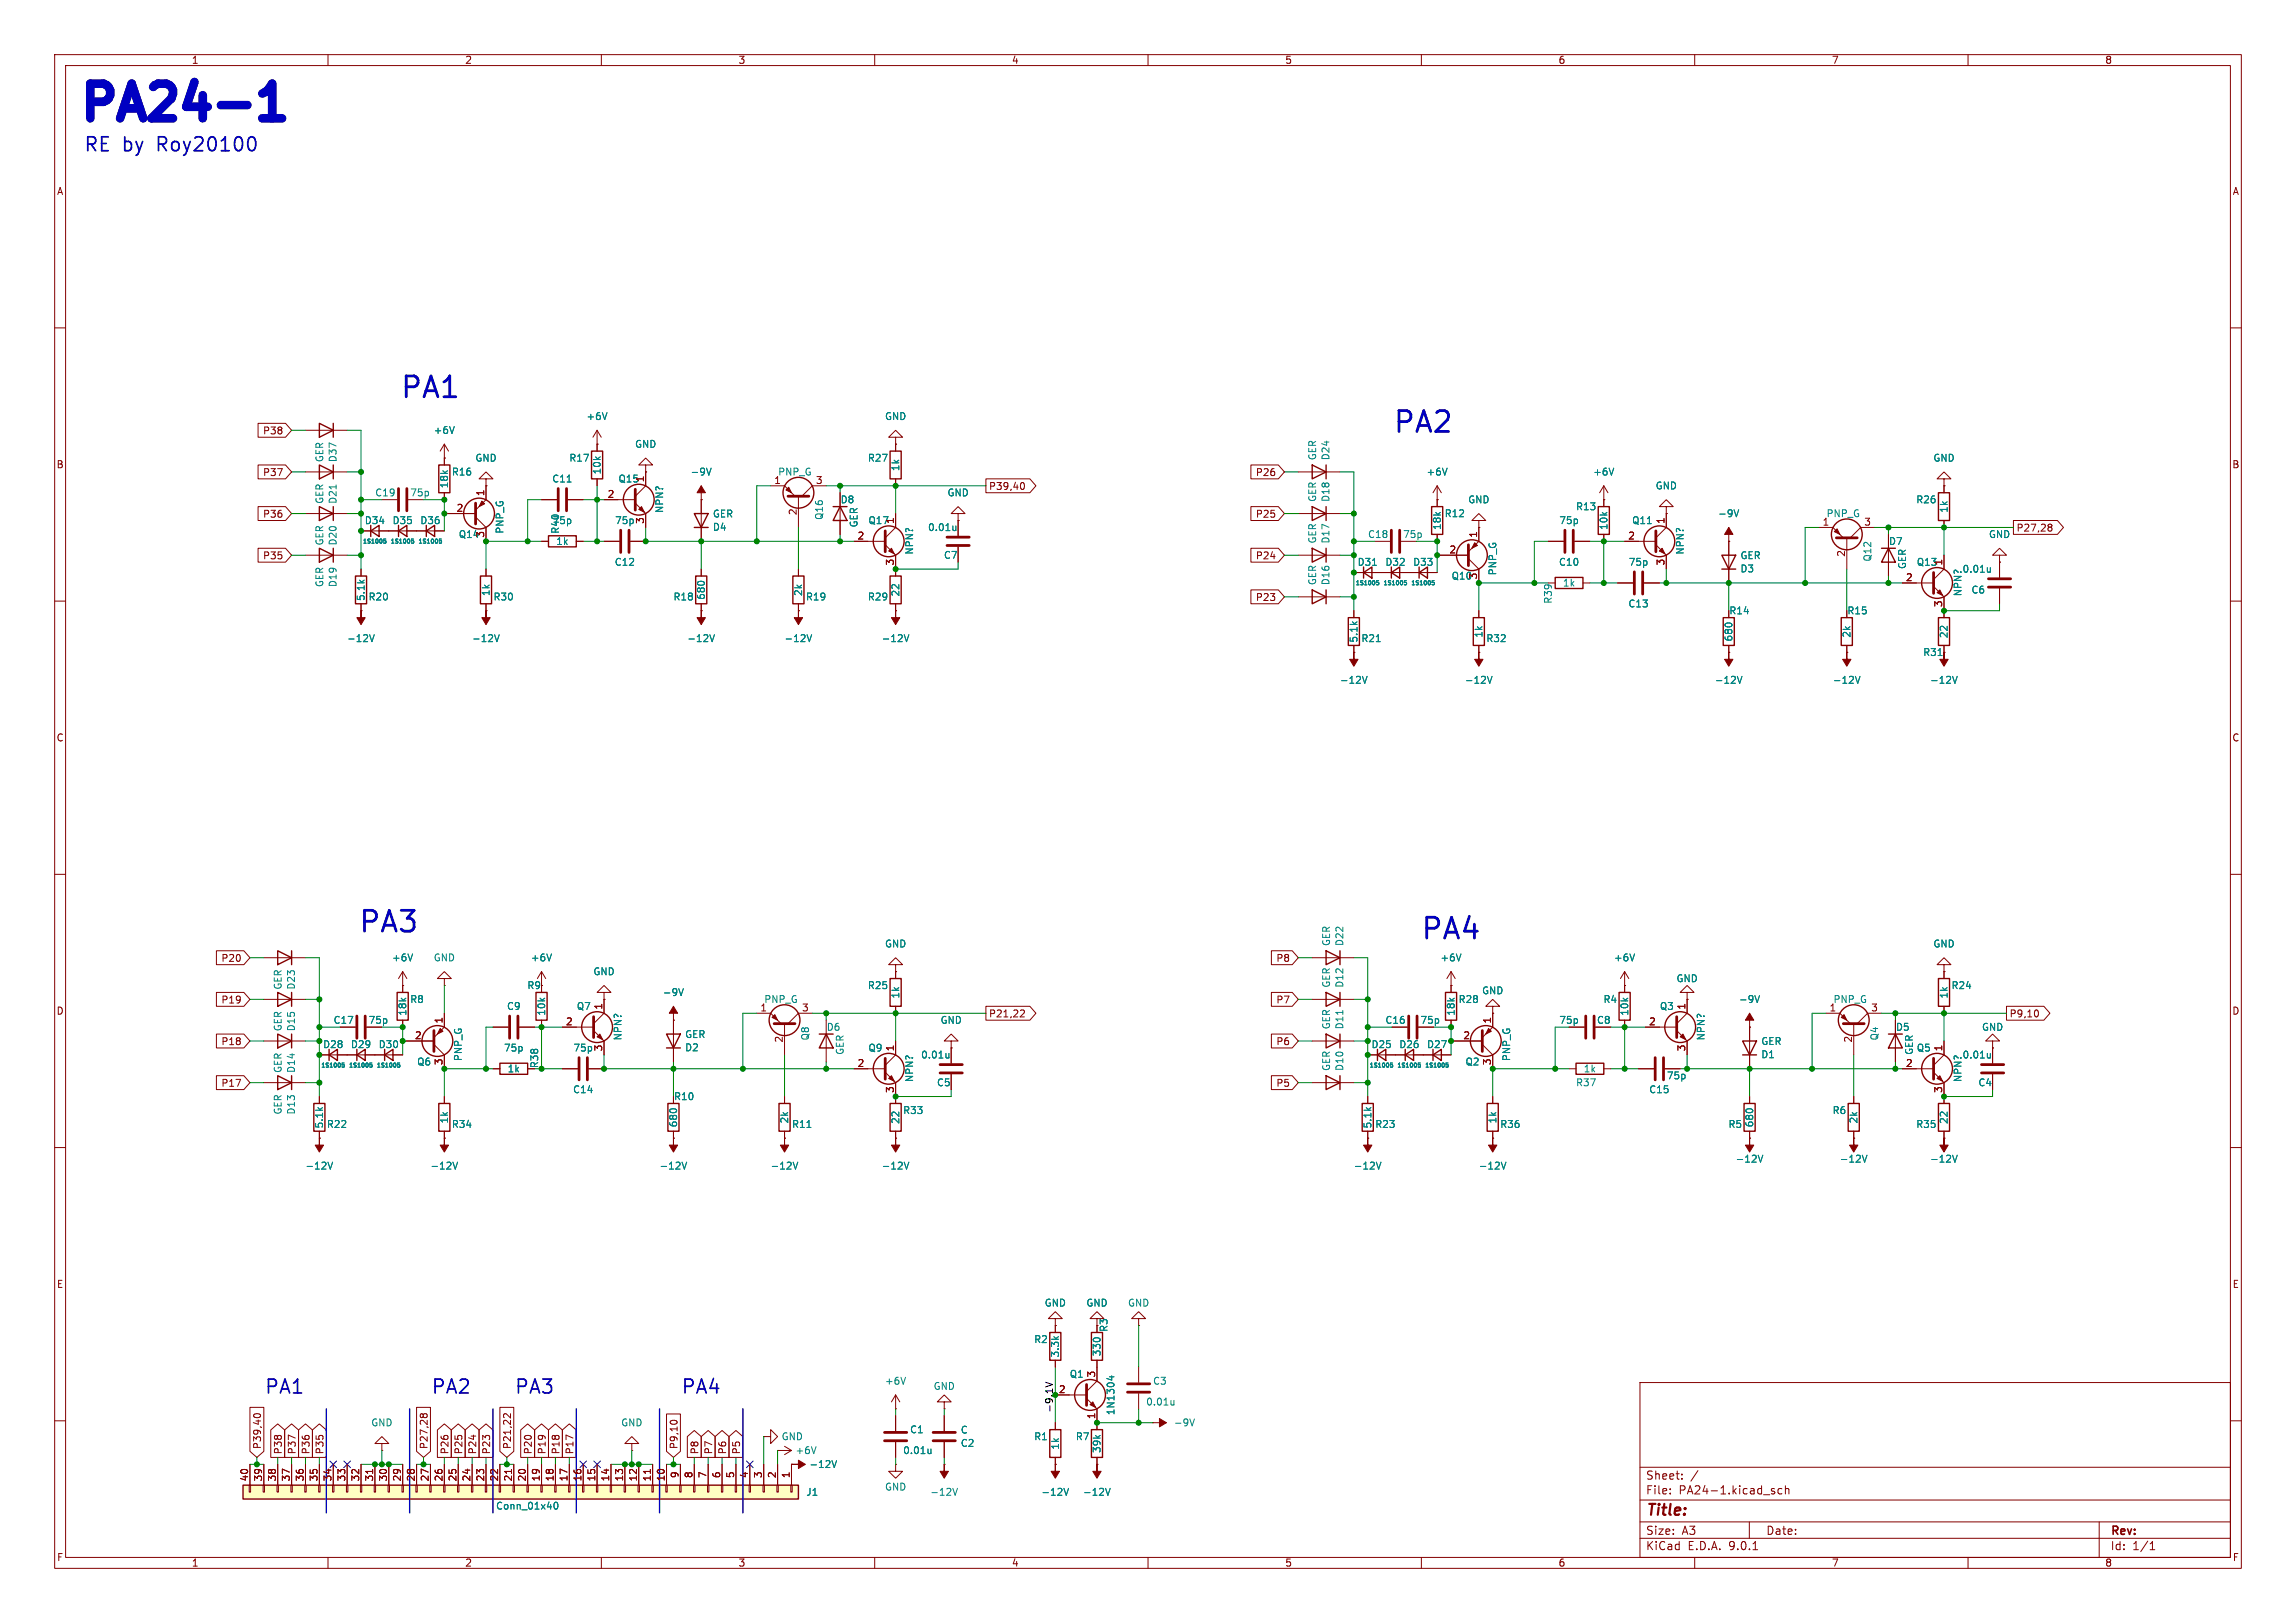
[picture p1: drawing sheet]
<svg xmlns="http://www.w3.org/2000/svg" width="420mm" height="297mm" viewBox="0 0 420 297" stroke-linecap="round" stroke-linejoin="round" font-family="sans-serif">
<defs><g id="words">
<text font-size="8.8" fill="#0000c2" x="14" y="24.4">PA24-1</text>
<g font-size="5.3" fill="#0000c2">
<text x="73" y="73.5">PA1</text>
<text x="254.6" y="79.9">PA2</text>
<text x="65.4" y="171.3">PA3</text>
<text x="259.7" y="172.6">PA4</text>
</g>
<g font-size="3.5" fill="#0000c2">
<text x="15.2" y="28.2">RE by</text>
<text x="29.1" y="28.2">Roy20100</text>
<text x="48.3" y="255.5">PA1</text>
<text x="78.8" y="255.5">PA2</text>
<text x="94" y="255.5">PA3</text>
<text x="124.5" y="255.5">PA4</text>
</g>
<text font-size="2.8" fill="#840000" x="301" y="277.9">Title:</text>
<g font-size="2.1" fill="#840000">
<text x="301" y="273.7">File:</text>
<text x="301" y="271">Sheet:</text>
<text x="307.1" y="273.7">PA24-1.kicad_sch</text>
<text x="301" y="281.1">Size:</text>
<text x="307.6" y="281.1">A3</text>
<text x="323" y="281.1">Date:</text>
<text x="386" y="281.3">Rev:</text>
<text x="301" y="283.9">KiCad</text>
<text x="308.7" y="283.9">E.D.A.</text>
<text x="316.3" y="283.9">9.0.1</text>
<text x="386" y="283.9">Id:</text>
<text x="390.1" y="283.9">1/1</text>
</g>
<g font-size="1.8" fill="#840000">
<text x="35" y="11.9">1</text>
<text x="85" y="11.9">2</text>
<text x="135" y="11.9">3</text>
<text x="185" y="11.9">4</text>
<text x="235" y="11.9">5</text>
<text x="285" y="11.9">6</text>
<text x="335" y="11.9">7</text>
<text x="385" y="11.9">8</text>
<text x="10.3" y="35.9">A</text>
<text x="408.3" y="35.9">A</text>
<text x="48" y="79.7">P38</text>
<text x="10.3" y="85.9">B</text>
<text x="48" y="87.3">P37</text>
<text x="117.9" y="88.3" transform="rotate(-90 117.9 88.3)">1</text>
<text x="141.5" y="88.6">1</text>
<text x="149.2" y="88.6">3</text>
<text x="180.8" y="89.9">P39,40</text>
<text x="229.6" y="87.3">P26</text>
<text x="408.2" y="85.9">B</text>
<text x="48" y="94.9">P36</text>
<text x="83.4" y="93.7">2</text>
<text x="88.6" y="90.9" transform="rotate(-90 88.6 90.9)">1</text>
<text x="111.1" y="91.2">2</text>
<text x="117.9" y="96" transform="rotate(-90 117.9 96)">3</text>
<text x="145.8" y="94.4" transform="rotate(-90 145.8 94.4)">2</text>
<text x="163.6" y="96" transform="rotate(-90 163.6 96)">1</text>
<text x="229.6" y="94.9">P25</text>
<text x="304.5" y="96" transform="rotate(-90 304.5 96)">1</text>
<text x="88.6" y="98.5" transform="rotate(-90 88.6 98.5)">3</text>
<text x="156.8" y="98.8">2</text>
<text x="265" y="101.3">2</text>
<text x="270.3" y="98.5" transform="rotate(-90 270.3 98.5)">1</text>
<text x="297.7" y="98.8">2</text>
<text x="333.3" y="96.3">1</text>
<text x="337.6" y="102" transform="rotate(-90 337.6 102)">2</text>
<text x="340.9" y="96.3">3</text>
<text x="368.8" y="97.5">P27,28</text>
<text x="48" y="102.6">P35</text>
<text x="163.6" y="103.6" transform="rotate(-90 163.6 103.6)">3</text>
<text x="229.6" y="102.6">P24</text>
<text x="270.3" y="106.1" transform="rotate(-90 270.3 106.1)">3</text>
<text x="304.5" y="103.6" transform="rotate(-90 304.5 103.6)">3</text>
<text x="348.5" y="106.4">2</text>
<text x="355.3" y="103.6" transform="rotate(-90 355.3 103.6)">1</text>
<text x="229.6" y="110.2">P23</text>
<text x="316.2" y="112.6">R14</text>
<text x="337.8" y="112.6">R15</text>
<text x="355.3" y="111.2" transform="rotate(-90 355.3 111.2)">3</text>
<text x="10.3" y="135.9">C</text>
<text x="408.2" y="135.9">C</text>
<text x="40.4" y="176.2">P20</text>
<text x="233.4" y="176.2">P8</text>
<text x="10.3" y="185.9">D</text>
<text x="40.4" y="183.8">P19</text>
<text x="96.4" y="181.2">R9</text>
<text x="110.2" y="184.9" transform="rotate(-90 110.2 184.9)">1</text>
<text x="139" y="185.2">1</text>
<text x="146.6" y="185.2">3</text>
<text x="233.4" y="183.8">P7</text>
<text x="308.4" y="184.9" transform="rotate(-90 308.4 184.9)">1</text>
<text x="334.6" y="185.2">1</text>
<text x="342.2" y="185.2">3</text>
<text x="408.2" y="185.9">D</text>
<text x="40.4" y="191.5">P18</text>
<text x="67.3" y="187.6">75p</text>
<text x="75.8" y="190.2">2</text>
<text x="81" y="187.4" transform="rotate(-90 81 187.4)">1</text>
<text x="103.4" y="187.7">2</text>
<text x="143.3" y="190.9" transform="rotate(-90 143.3 190.9)">2</text>
<text x="180.8" y="186.4">P21,22</text>
<text x="233.4" y="191.5">P6</text>
<text x="259.7" y="187.6">75p</text>
<text x="267.6" y="190.2">2</text>
<text x="272.8" y="187.4" transform="rotate(-90 272.8 187.4)">1</text>
<text x="292" y="187.6">C8</text>
<text x="301.6" y="187.7">2</text>
<text x="338.8" y="190.9" transform="rotate(-90 338.8 190.9)">2</text>
<text x="367.5" y="186.4">P9,10</text>
<text x="81" y="195" transform="rotate(-90 81 195)">3</text>
<text x="110.2" y="192.5" transform="rotate(-90 110.2 192.5)">3</text>
<text x="156.8" y="195.3">2</text>
<text x="163.6" y="192.5" transform="rotate(-90 163.6 192.5)">1</text>
<text x="272.8" y="195" transform="rotate(-90 272.8 195)">3</text>
<text x="308.4" y="192.5" transform="rotate(-90 308.4 192.5)">3</text>
<text x="348.5" y="195.3">2</text>
<text x="355.3" y="192.5" transform="rotate(-90 355.3 192.5)">1</text>
<text x="40.4" y="199.1">P17</text>
<text x="123.2" y="201.5">R10</text>
<text x="163.6" y="200.1" transform="rotate(-90 163.6 200.1)">3</text>
<text x="233.4" y="199.1">P5</text>
<text x="355.3" y="200.1" transform="rotate(-90 355.3 200.1)">3</text>
<text x="10.3" y="235.9">E</text>
<text x="408.3" y="235.9">E</text>
<text x="193.6" y="255">2</text>
<text x="200.4" y="252.2" transform="rotate(-90 200.4 252.2)">3</text>
<text x="200.4" y="259.8" transform="rotate(-90 200.4 259.8)">1</text>
<text x="47.9" y="265.3" transform="rotate(-90 47.9 265.3)">P39,40</text>
<text x="51.8" y="266.2" transform="rotate(-90 51.8 266.2)">P38</text>
<text x="54.3" y="266.2" transform="rotate(-90 54.3 266.2)">P37</text>
<text x="56.8" y="266.2" transform="rotate(-90 56.8 266.2)">P36</text>
<text x="59.4" y="266.2" transform="rotate(-90 59.4 266.2)">P35</text>
<text x="78.4" y="265.3" transform="rotate(-90 78.4 265.3)">P27,28</text>
<text x="82.2" y="266.2" transform="rotate(-90 82.2 266.2)">P26</text>
<text x="84.8" y="266.2" transform="rotate(-90 84.8 266.2)">P25</text>
<text x="87.3" y="266.2" transform="rotate(-90 87.3 266.2)">P24</text>
<text x="89.9" y="266.2" transform="rotate(-90 89.9 266.2)">P23</text>
<text x="93.7" y="265.3" transform="rotate(-90 93.7 265.3)">P21,22</text>
<text x="97.5" y="266.2" transform="rotate(-90 97.5 266.2)">P20</text>
<text x="100" y="266.2" transform="rotate(-90 100 266.2)">P19</text>
<text x="102.6" y="266.2" transform="rotate(-90 102.6 266.2)">P18</text>
<text x="105.1" y="266.2" transform="rotate(-90 105.1 266.2)">P17</text>
<text x="124.1" y="265.3" transform="rotate(-90 124.1 265.3)">P9,10</text>
<text x="128" y="266.2" transform="rotate(-90 128 266.2)">P8</text>
<text x="130.5" y="266.2" transform="rotate(-90 130.5 266.2)">P7</text>
<text x="133" y="266.2" transform="rotate(-90 133 266.2)">P6</text>
<text x="135.6" y="266.2" transform="rotate(-90 135.6 266.2)">P5</text>
<text x="45.5" y="271.2" transform="rotate(-90 45.5 271.2)">40</text>
<text x="48" y="271.2" transform="rotate(-90 48 271.2)">39</text>
<text x="50.5" y="271.2" transform="rotate(-90 50.5 271.2)">38</text>
<text x="53.1" y="271.2" transform="rotate(-90 53.1 271.2)">37</text>
<text x="55.6" y="271.2" transform="rotate(-90 55.6 271.2)">36</text>
<text x="58.2" y="271.2" transform="rotate(-90 58.2 271.2)">35</text>
<text x="60.7" y="271.2" transform="rotate(-90 60.7 271.2)">34</text>
<text x="63.2" y="271.2" transform="rotate(-90 63.2 271.2)">33</text>
<text x="65.8" y="271.2" transform="rotate(-90 65.8 271.2)">32</text>
<text x="68.3" y="271.2" transform="rotate(-90 68.3 271.2)">31</text>
<text x="70.9" y="271.2" transform="rotate(-90 70.9 271.2)">30</text>
<text x="73.4" y="271.2" transform="rotate(-90 73.4 271.2)">29</text>
<text x="75.9" y="271.2" transform="rotate(-90 75.9 271.2)">28</text>
<text x="78.5" y="271.2" transform="rotate(-90 78.5 271.2)">27</text>
<text x="81" y="271.2" transform="rotate(-90 81 271.2)">26</text>
<text x="83.6" y="271.2" transform="rotate(-90 83.6 271.2)">25</text>
<text x="86.1" y="271.2" transform="rotate(-90 86.1 271.2)">24</text>
<text x="88.6" y="271.2" transform="rotate(-90 88.6 271.2)">23</text>
<text x="91.2" y="271.2" transform="rotate(-90 91.2 271.2)">22</text>
<text x="93.7" y="271.2" transform="rotate(-90 93.7 271.2)">21</text>
<text x="96.3" y="271.2" transform="rotate(-90 96.3 271.2)">20</text>
<text x="98.8" y="271.2" transform="rotate(-90 98.8 271.2)">19</text>
<text x="101.3" y="271.2" transform="rotate(-90 101.3 271.2)">18</text>
<text x="103.9" y="271.2" transform="rotate(-90 103.9 271.2)">17</text>
<text x="106.4" y="271.2" transform="rotate(-90 106.4 271.2)">16</text>
<text x="109" y="271.2" transform="rotate(-90 109 271.2)">15</text>
<text x="111.5" y="271.2" transform="rotate(-90 111.5 271.2)">14</text>
<text x="114" y="271.2" transform="rotate(-90 114 271.2)">13</text>
<text x="116.6" y="271.2" transform="rotate(-90 116.6 271.2)">12</text>
<text x="119.1" y="271.2" transform="rotate(-90 119.1 271.2)">11</text>
<text x="121.7" y="271.2" transform="rotate(-90 121.7 271.2)">10</text>
<text x="124.2" y="270.6" transform="rotate(-90 124.2 270.6)">9</text>
<text x="126.7" y="270.6" transform="rotate(-90 126.7 270.6)">8</text>
<text x="129.3" y="270.6" transform="rotate(-90 129.3 270.6)">7</text>
<text x="131.8" y="270.6" transform="rotate(-90 131.8 270.6)">6</text>
<text x="134.4" y="270.6" transform="rotate(-90 134.4 270.6)">5</text>
<text x="136.9" y="270.6" transform="rotate(-90 136.9 270.6)">4</text>
<text x="139.4" y="270.6" transform="rotate(-90 139.4 270.6)">3</text>
<text x="142" y="270.6" transform="rotate(-90 142 270.6)">2</text>
<text x="144.5" y="270.6" transform="rotate(-90 144.5 270.6)">1</text>
<text x="10.3" y="285.9">F</text>
<text x="35" y="286.9">1</text>
<text x="85" y="286.9">2</text>
<text x="135" y="286.9">3</text>
<text x="185" y="286.9">4</text>
<text x="235" y="286.9">5</text>
<text x="285" y="286.9">6</text>
<text x="335" y="286.9">7</text>
<text x="385" y="286.9">8</text>
<text x="408.3" y="285.9">F</text>
</g>
<g font-size="1.8" fill="#008484">
<text x="107.2" y="77.1">+6V</text>
<text x="161.8" y="77.1">GND</text>
<text x="79.2" y="79.6">+6V</text>
<text x="116.1" y="82.1">GND</text>
<text x="59.3" y="84.7" transform="rotate(-90 59.3 84.7)">GER</text>
<text x="61.8" y="84.7" transform="rotate(-90 61.8 84.7)">D37</text>
<text x="82.1" y="89.5" transform="rotate(-90 82.1 89.5)">18k</text>
<text x="82.6" y="87.2">R16</text>
<text x="86.9" y="84.7">GND</text>
<text x="100.9" y="88.5">C11</text>
<text x="104" y="84.7">R17</text>
<text x="110.1" y="86.9" transform="rotate(-90 110.1 86.9)">10k</text>
<text x="113" y="88.5">Q15</text>
<text x="126.2" y="87.2">-9V</text>
<text x="142.2" y="87.2">PNP_G</text>
<text x="158.7" y="84.7">R27</text>
<text x="164.7" y="86.3" transform="rotate(-90 164.7 86.3)">1k</text>
<text x="241" y="84.3" transform="rotate(-90 241 84.3)">GER</text>
<text x="243.4" y="84.3" transform="rotate(-90 243.4 84.3)">D24</text>
<text x="260.9" y="87.2">+6V</text>
<text x="291.3" y="87.2">+6V</text>
<text x="302.8" y="89.8">GND</text>
<text x="353.6" y="84.7">GND</text>
<text x="59.3" y="92.3" transform="rotate(-90 59.3 92.3)">GER</text>
<text x="61.8" y="92.3" transform="rotate(-90 61.8 92.3)">D21</text>
<text x="68.5" y="91">C19</text>
<text x="74.9" y="91">75p</text>
<text x="121.5" y="94" transform="rotate(-90 121.5 94)">NPN?</text>
<text x="130.3" y="94.9">GER</text>
<text x="150.7" y="95.2" transform="rotate(-90 150.7 95.2)">Q16</text>
<text x="153.7" y="92.3">D8</text>
<text x="173.2" y="91">GND</text>
<text x="241" y="91.9" transform="rotate(-90 241 91.9)">GER</text>
<text x="243.4" y="91.9" transform="rotate(-90 243.4 91.9)">D18</text>
<text x="264.2" y="94.8">R12</text>
<text x="268.5" y="92.3">GND</text>
<text x="288.2" y="93.6">R13</text>
<text x="314.2" y="94.8">-9V</text>
<text x="334" y="94.8">PNP_G</text>
<text x="350.4" y="92.3">R26</text>
<text x="356.5" y="93.9" transform="rotate(-90 356.5 93.9)">1k</text>
<text x="59.3" y="99.9" transform="rotate(-90 59.3 99.9)">GER</text>
<text x="61.8" y="99.9" transform="rotate(-90 61.8 99.9)">D20</text>
<text x="66.6" y="96.1">D34</text>
<text x="71.7" y="96.1">D35</text>
<text x="76.8" y="96.1">D36</text>
<text x="83.8" y="98.7">Q14</text>
<text x="92.3" y="97.8" transform="rotate(-90 92.3 97.8)">PNP_G</text>
<text x="101" y="96.1">75p</text>
<text x="101.6" y="99.9">1k</text>
<text x="102.5" y="97.8" transform="rotate(-90 102.5 97.8)">R40</text>
<text x="112.4" y="96.1">75p</text>
<text x="130.3" y="97.3">D4</text>
<text x="157.1" y="96.6" transform="rotate(-90 157.1 96.6)">GER</text>
<text x="158.8" y="96.1">Q17</text>
<text x="167.2" y="101.6" transform="rotate(-90 167.2 101.6)">NPN?</text>
<text x="169.7" y="97.4">0.01u</text>
<text x="241" y="99.6" transform="rotate(-90 241 99.6)">GER</text>
<text x="243.4" y="99.6" transform="rotate(-90 243.4 99.6)">D17</text>
<text x="250.1" y="98.7">C18</text>
<text x="256.6" y="98.7">75p</text>
<text x="263.8" y="97.1" transform="rotate(-90 263.8 97.1)">18k</text>
<text x="285.1" y="96.1">75p</text>
<text x="294.2" y="97.1" transform="rotate(-90 294.2 97.1)">10k</text>
<text x="298.5" y="96.1">Q11</text>
<text x="308.2" y="101.6" transform="rotate(-90 308.2 101.6)">NPN?</text>
<text x="345.4" y="99.9">D7</text>
<text x="363.7" y="98.7">GND</text>
<text x="59.3" y="107.5" transform="rotate(-90 59.3 107.5)">GER</text>
<text x="61.8" y="107.5" transform="rotate(-90 61.8 107.5)">D19</text>
<text x="112.4" y="103.7">C12</text>
<text x="172.6" y="102.5">C7</text>
<text x="241" y="107.2" transform="rotate(-90 241 107.2)">GER</text>
<text x="243.4" y="107.2" transform="rotate(-90 243.4 107.2)">D16</text>
<text x="248.2" y="103.7">D31</text>
<text x="253.3" y="103.7">D32</text>
<text x="258.4" y="103.7">D33</text>
<text x="265.4" y="106.3">Q10</text>
<text x="273.9" y="105.4" transform="rotate(-90 273.9 105.4)">PNP_G</text>
<text x="285.1" y="103.7">C10</text>
<text x="285.8" y="107.5">1k</text>
<text x="297.8" y="103.7">75p</text>
<text x="318.3" y="104.9">D3</text>
<text x="318.3" y="102.5">GER</text>
<text x="342.5" y="102.9" transform="rotate(-90 342.5 102.9)">Q12</text>
<text x="348.8" y="104.2" transform="rotate(-90 348.8 104.2)">GER</text>
<text x="350.5" y="103.7">Q13</text>
<text x="358.9" y="105">0.01u</text>
<text x="66.9" y="110.1" transform="rotate(-90 66.9 110.1)">5.1k</text>
<text x="67.3" y="110.1">R20</text>
<text x="89.8" y="109.2" transform="rotate(-90 89.8 109.2)">1k</text>
<text x="90.2" y="110.1">R30</text>
<text x="123.1" y="110.1">R18</text>
<text x="129.1" y="109.9" transform="rotate(-90 129.1 109.9)">680</text>
<text x="146.9" y="109.2" transform="rotate(-90 146.9 109.2)">2k</text>
<text x="147.3" y="110.1">R19</text>
<text x="158.7" y="110.1">R29</text>
<text x="164.7" y="109.3" transform="rotate(-90 164.7 109.3)">22</text>
<text x="284.1" y="110.6" transform="rotate(-90 284.1 110.6)">R39</text>
<text x="297.8" y="111.4">C13</text>
<text x="359" y="109.2" transform="rotate(-90 359 109.2)">NPN?</text>
<text x="360.5" y="108.8">C6</text>
<text x="63.4" y="117.7">-12V</text>
<text x="86.3" y="117.7">-12V</text>
<text x="125.6" y="117.7">-12V</text>
<text x="143.4" y="117.7">-12V</text>
<text x="161.2" y="117.7">-12V</text>
<text x="248.5" y="117.7" transform="rotate(-90 248.5 117.7)">5.1k</text>
<text x="248.9" y="117.7">R21</text>
<text x="271.4" y="116.8" transform="rotate(-90 271.4 116.8)">1k</text>
<text x="271.8" y="117.7">R32</text>
<text x="317.1" y="117.5" transform="rotate(-90 317.1 117.5)">680</text>
<text x="338.7" y="116.8" transform="rotate(-90 338.7 116.8)">2k</text>
<text x="356.5" y="116.9" transform="rotate(-90 356.5 116.9)">22</text>
<text x="245" y="125.3">-12V</text>
<text x="267.9" y="125.3">-12V</text>
<text x="313.6" y="125.3">-12V</text>
<text x="335.2" y="125.3">-12V</text>
<text x="351.7" y="120.2">R31</text>
<text x="353" y="125.3">-12V</text>
<text x="161.8" y="173.6">GND</text>
<text x="243.5" y="173.2" transform="rotate(-90 243.5 173.2)">GER</text>
<text x="245.9" y="173.2" transform="rotate(-90 245.9 173.2)">D22</text>
<text x="353.6" y="173.6">GND</text>
<text x="71.6" y="176.1">+6V</text>
<text x="79.2" y="176.1">GND</text>
<text x="97" y="176.1">+6V</text>
<text x="108.5" y="178.7">GND</text>
<text x="263.4" y="176.1">+6V</text>
<text x="295.1" y="176.1">+6V</text>
<text x="306.6" y="179.9">GND</text>
<text x="51.7" y="181.2" transform="rotate(-90 51.7 181.2)">GER</text>
<text x="54.1" y="181.2" transform="rotate(-90 54.1 181.2)">D23</text>
<text x="74.5" y="186" transform="rotate(-90 74.5 186)">18k</text>
<text x="74.9" y="183.7">R8</text>
<text x="92.6" y="185">C9</text>
<text x="99.9" y="186" transform="rotate(-90 99.9 186)">10k</text>
<text x="105.4" y="185">Q7</text>
<text x="121.2" y="182.5">-9V</text>
<text x="139.7" y="183.7">PNP_G</text>
<text x="158.7" y="181.2">R25</text>
<text x="164.7" y="182.8" transform="rotate(-90 164.7 182.8)">1k</text>
<text x="243.5" y="180.8" transform="rotate(-90 243.5 180.8)">GER</text>
<text x="245.9" y="180.8" transform="rotate(-90 245.9 180.8)">D12</text>
<text x="266.3" y="186" transform="rotate(-90 266.3 186)">18k</text>
<text x="266.7" y="183.7">R28</text>
<text x="271" y="182.2">GND</text>
<text x="293.2" y="183.7">R4</text>
<text x="298" y="186" transform="rotate(-90 298 186)">10k</text>
<text x="303.5" y="185">Q3</text>
<text x="318" y="183.7">-9V</text>
<text x="335.3" y="183.7">PNP_G</text>
<text x="356.5" y="182.8" transform="rotate(-90 356.5 182.8)">1k</text>
<text x="356.9" y="181.2">R24</text>
<text x="51.7" y="188.8" transform="rotate(-90 51.7 188.8)">GER</text>
<text x="54.1" y="188.8" transform="rotate(-90 54.1 188.8)">D15</text>
<text x="59" y="192">D28</text>
<text x="60.9" y="187.6">C17</text>
<text x="64.1" y="192">D29</text>
<text x="69.2" y="192">D30</text>
<text x="113.9" y="190.5" transform="rotate(-90 113.9 190.5)">NPN?</text>
<text x="125.2" y="190.2">GER</text>
<text x="148.2" y="190.5" transform="rotate(-90 148.2 190.5)">Q8</text>
<text x="151.1" y="188.8">D6</text>
<text x="172" y="187.6">GND</text>
<text x="243.5" y="188.5" transform="rotate(-90 243.5 188.5)">GER</text>
<text x="245.9" y="188.5" transform="rotate(-90 245.9 188.5)">D11</text>
<text x="250.8" y="192">D25</text>
<text x="253.3" y="187.6">C16</text>
<text x="255.9" y="192">D26</text>
<text x="260.9" y="192">D27</text>
<text x="285.1" y="187.6">75p</text>
<text x="312" y="190.5" transform="rotate(-90 312 190.5)">NPN?</text>
<text x="322.1" y="191.4">GER</text>
<text x="343.8" y="190.5" transform="rotate(-90 343.8 190.5)">Q4</text>
<text x="346.7" y="188.8">D5</text>
<text x="362.5" y="188.8">GND</text>
<text x="51.7" y="196.4" transform="rotate(-90 51.7 196.4)">GER</text>
<text x="54.1" y="196.4" transform="rotate(-90 54.1 196.4)">D14</text>
<text x="76.2" y="195.2">Q6</text>
<text x="84.7" y="194.3" transform="rotate(-90 84.7 194.3)">PNP_G</text>
<text x="92.1" y="192.6">75p</text>
<text x="92.8" y="196.4">1k</text>
<text x="98.7" y="195.6" transform="rotate(-90 98.7 195.6)">R38</text>
<text x="104.8" y="192.6">75p</text>
<text x="125.2" y="192.6">D2</text>
<text x="154.5" y="193.1" transform="rotate(-90 154.5 193.1)">GER</text>
<text x="158.8" y="192.6">Q9</text>
<text x="168.4" y="193.9">0.01u</text>
<text x="243.5" y="196.1" transform="rotate(-90 243.5 196.1)">GER</text>
<text x="245.9" y="196.1" transform="rotate(-90 245.9 196.1)">D10</text>
<text x="268" y="195.2">Q2</text>
<text x="276.5" y="194.3" transform="rotate(-90 276.5 194.3)">PNP_G</text>
<text x="289.6" y="196.4">1k</text>
<text x="304.8" y="197.7">75p</text>
<text x="322.1" y="193.8">D1</text>
<text x="350.1" y="193.1" transform="rotate(-90 350.1 193.1)">GER</text>
<text x="350.5" y="192.6">Q5</text>
<text x="358.9" y="193.9">0.01u</text>
<text x="104.7" y="200.3">C14</text>
<text x="167.2" y="198.1" transform="rotate(-90 167.2 198.1)">NPN?</text>
<text x="171.3" y="199">C5</text>
<text x="288.2" y="199">R37</text>
<text x="301.6" y="200.3">C15</text>
<text x="359" y="198.1" transform="rotate(-90 359 198.1)">NPN?</text>
<text x="361.8" y="199">C4</text>
<text x="51.7" y="204.1" transform="rotate(-90 51.7 204.1)">GER</text>
<text x="54.1" y="204.1" transform="rotate(-90 54.1 204.1)">D13</text>
<text x="59.3" y="206.6" transform="rotate(-90 59.3 206.6)">5.1k</text>
<text x="59.7" y="206.6">R22</text>
<text x="82.1" y="205.7" transform="rotate(-90 82.1 205.7)">1k</text>
<text x="82.6" y="206.6">R34</text>
<text x="124.1" y="206.4" transform="rotate(-90 124.1 206.4)">680</text>
<text x="144.4" y="205.7" transform="rotate(-90 144.4 205.7)">2k</text>
<text x="144.8" y="206.6">R11</text>
<text x="164.7" y="205.8" transform="rotate(-90 164.7 205.8)">22</text>
<text x="165.1" y="204.1">R33</text>
<text x="251.1" y="206.6" transform="rotate(-90 251.1 206.6)">5.1k</text>
<text x="251.5" y="206.6">R23</text>
<text x="273.9" y="205.7" transform="rotate(-90 273.9 205.7)">1k</text>
<text x="274.3" y="206.6">R36</text>
<text x="316.1" y="206.6">R5</text>
<text x="320.9" y="206.4" transform="rotate(-90 320.9 206.4)">680</text>
<text x="335.1" y="204.1">R6</text>
<text x="340" y="205.7" transform="rotate(-90 340 205.7)">2k</text>
<text x="350.4" y="206.6">R35</text>
<text x="356.5" y="205.8" transform="rotate(-90 356.5 205.8)">22</text>
<text x="55.8" y="214.2">-12V</text>
<text x="78.6" y="214.2">-12V</text>
<text x="120.5" y="214.2">-12V</text>
<text x="140.9" y="214.2">-12V</text>
<text x="161.2" y="214.2">-12V</text>
<text x="247.5" y="214.2">-12V</text>
<text x="270.4" y="214.2">-12V</text>
<text x="317.4" y="213">-12V</text>
<text x="336.4" y="213">-12V</text>
<text x="353" y="213">-12V</text>
<text x="191" y="239.3">GND</text>
<text x="198.6" y="239.3">GND</text>
<text x="206.2" y="239.3">GND</text>
<text x="189.1" y="246">R2</text>
<text x="202.8" y="243.8" transform="rotate(-90 202.8 243.8)">R3</text>
<text x="193.9" y="248.5" transform="rotate(-90 193.9 248.5)">3.3k</text>
<text x="201.5" y="248.3" transform="rotate(-90 201.5 248.3)">330</text>
<text x="161.8" y="253.6">+6V</text>
<text x="170.7" y="254.5">GND</text>
<text x="195.6" y="252.3">Q1</text>
<text x="209.6" y="257.4">0.01u</text>
<text x="210.8" y="253.6">C3</text>
<text x="67.8" y="261.2">GND</text>
<text x="113.5" y="261.2">GND</text>
<text x="142.9" y="263.8">GND</text>
<text x="166.4" y="262.5">C1</text>
<text x="175.7" y="262.5">C</text>
<text x="189.1" y="263.8">R1</text>
<text x="196.7" y="263.8">R7</text>
<text x="204.1" y="259.1" transform="rotate(-90 204.1 259.1)">1N1304</text>
<text x="214.6" y="261.2">-9V</text>
<text x="145.4" y="266.3">+6V</text>
<text x="148" y="268.8">-12V</text>
<text x="165.1" y="266.3">0.01u</text>
<text x="175.7" y="265">C2</text>
<text x="193.9" y="265.4" transform="rotate(-90 193.9 265.4)">1k</text>
<text x="201.5" y="266" transform="rotate(-90 201.5 266)">39k</text>
<text x="147.4" y="273.9">J1</text>
<text x="161.8" y="273">GND</text>
<text x="170.1" y="273.9">-12V</text>
<text x="190.4" y="273.9">-12V</text>
<text x="198" y="273.9">-12V</text>
<text x="90.6" y="276.5">Conn_01x40</text>
</g>
<text font-size="1.8" x="192.7" y="258.6" transform="rotate(-90 192.7 258.6)">-9.1V</text>
<g font-size="1.1" fill="#008484">
<text x="66.3" y="99.7">1S1005</text>
<text x="71.3" y="99.7">1S1005</text>
<text x="76.4" y="99.7">1S1005</text>
<text x="247.9" y="107.3">1S1005</text>
<text x="252.9" y="107.3">1S1005</text>
<text x="258" y="107.3">1S1005</text>
<text x="58.6" y="195.6">1S1005</text>
<text x="63.7" y="195.6">1S1005</text>
<text x="68.8" y="195.6">1S1005</text>
<text x="250.4" y="195.6">1S1005</text>
<text x="255.5" y="195.6">1S1005</text>
<text x="260.6" y="195.6">1S1005</text>
</g>
</g></defs>
<g fill="none" stroke="#840000" stroke-width=".18">
<path d="M10 10h400v277h-400zM12 12h396v273h-396zM60 10v2M110 10v2M160 10v2M210 10v2M260 10v2M310 10v2M360 10v2M10 60h2M55.9 78.7h7.6M109.2 78.7v3.9"/>
<path d="M109.2 78.7l-.7 1.3M109.2 78.7l.8 1.3M408 60h2M81.3 83.8h.1M81.3 81.3v3.8M81.3 90.2v1.2M81.3 81.3l.7 1.3M81.3 81.3l-.8 1.3M88.9 87.6h-1.3l1.3-1.2 1.3 1.2h-1.3v1.3M88.9 88.9h.1M109.2 81.3h.1M109.2 87.6v1.3"/>
<path d="M110.5 99.1h2.8M110.5 91.4h5.7M115.3 99.1h2.8M116.2 92.1l1.9 1.9v2.5M118.1 85.1h-1.3l1.3-1.3 1.3 1.3h-1.3v1.3M118.1 86.4h.1M118.1 86.4v2.5l-1.9 1.9M128.3 91.4h.1M128.3 88.9v10.2M141 88.9h2.5l1.9 1.9M146 90.8v5.7M151.1 88.9h-2.5l-1.9 1.9"/>
<path d="M153.7 90.2v7.6M156.2 99.1h5.7M161.9 99.7l1.9 1.9v3.8M163.8 80h-1.2l1.2-1.3 1.3 1.3h-1.3v1.3M163.8 81.3h.1M163.8 94v2.5l-1.9 1.9M163.8 81.3v1.3M163.8 87.6v1.3M175.3 94h-1.3l1.3-1.3 1.2 1.3h-1.2v1.3M175.3 95.3h.1M175.3 95.3v2.7M237.5 86.4h7.6"/>
<path d="M237.5 94h7.6M251.5 99.1h2.8M262.9 91.4h.1M262.9 88.9v3.8M262.9 97.8v1.3M262.9 88.9l.8 1.3M262.9 88.9l-.8 1.3M270.5 96.5v2.6l-1.9 1.9M270.5 95.3h-1.3l1.3-1.3 1.3 1.3h-1.3v1.2M270.5 96.5h.1M283.2 99.1h2.8M288 99.1h2.8"/>
<path d="M293.4 91.4h.1M293.4 88.9v3.8M293.4 97.8v1.3M293.4 88.9l-.8 1.3M293.4 88.9l.7 1.3M297.2 99.1h5.7M302.9 99.7l1.9 1.9v2.5M304.8 92.7h-1.3l1.3-1.3 1.3 1.3h-1.3v1.3M304.8 94h.1M304.8 94v2.5l-1.9 1.9M316.2 99.1h.1M316.2 96.5v10.2"/>
<path d="M332.7 96.5h2.6l1.9 1.9M337.8 98.4v5.7M342.9 96.5h-2.5l-1.9 1.9M345.4 97.8v7.6M355.6 87.6h-1.3l1.3-1.2 1.3 1.2h-1.3v1.3M355.6 88.9h.1M355.6 88.9v1.3M355.6 95.3v1.2M10 110h2M128.3 104.1v1.3M128.3 110.5v1.3M146 111.8h.1"/>
<path d="M146 104.1v1.3M146 110.5v1.3M163.8 111.8h.1M163.8 110.5v1.3M175.3 100.1v2.8M237.5 101.6h7.6M237.5 109.2h7.6M247.6 119.4h.1M247.6 111.8v1.2M247.6 118.1v1.3M247.6 104.8h15.3M262.9 101.6h5.7"/>
<path d="M268.6 102.2l1.9 1.9v2.6M270.5 119.4h.1M270.5 111.8v1.2M270.5 118.1v1.3M283.2 106.7h1.3M289.6 106.7h1.2M295.9 106.7h2.8M300.7 106.7h2.8M316.2 119.4h.1M316.2 118.1v1.3M337.8 119.4h.1M337.8 118.1v1.3"/>
<path d="M348 106.7h5.7M353.7 107.3l1.9 1.9v3.8M355.6 119.4h.1M355.6 101.6v2.5l-1.9 1.9M355.6 118.1v1.3M365.8 101.6h-1.3l1.3-1.3 1.2 1.3h-1.2v1.3M365.8 102.9h.1M365.8 102.9v2.8M365.8 107.7v2.8M408 110h2M10 160h2M408 160h2"/>
<path d="M240 175.3h7.6M265.4 177.8l.8 1.3M265.4 177.8l-.7 1.3M265.4 177.8v3.8M297.2 177.8l-.8 1.3M297.2 177.8l.7 1.3M297.2 177.8v3.8M355.6 176.5h1.3l-1.3-1.2-1.3 1.2h1.3v1.3M355.6 177.8h.1M355.6 177.8v1.3M48.3 198.1h7.6M48.3 190.5h7.6"/>
<path d="M58.4 193h15.3M62.2 188h2.8M73.7 190.5h5.7M79.4 191.1l1.9 1.9v2.6M81.3 185.4v2.6l-1.9 1.9M90.2 195.6h1.2M96.5 195.6h1.3M102.9 195.6h2.8M107.7 195.6h2.8M123.2 186.7v7.6M240 198.1h7.6M240 190.5h7.6"/>
<path d="M240 182.9h7.6M250.2 193h15.2M254.6 188h2.8M265.4 180.3h.1M265.4 186.7v1.3M265.4 190.5h5.7M271.1 191.1l1.9 1.9v2.6M273 184.2h-1.2l1.2-1.3 1.3 1.3h-1.3v1.2M273 185.4h.1M273 185.4v2.6l-1.9 1.9M287 195.6h1.3M287 188h2.8"/>
<path d="M293.4 195.6h1.2M297.2 180.3h.1M297.2 186.7v1.3M299.7 195.6h2.8M301 188h5.7M304.5 195.6h2.8M306.7 188.6l1.9 1.9v2.5M308.6 181.6h-1.3l1.3-1.3 1.3 1.3h-1.3v1.3M308.6 182.9h.1M308.6 182.9v2.5l-1.9 1.9M320 188h.1M320 185.4v10.2"/>
<path d="M334 185.4h2.5l2 1.9M339.1 187.3v5.7M344.2 185.4h-2.6l-1.9 1.9M346.7 186.7v7.6M348 195.6h5.7M353.7 196.2l1.9 1.9v3.8M355.6 184.2v1.2M355.6 190.5v2.5l-1.9 1.9M364.5 190.5h-1.3l1.3-1.3 1.3 1.3h-1.3v1.3M364.5 191.8h.1M364.5 191.8v2.8M364.5 196.6v2.8"/>
<path d="M10 210h2M58.4 208.3h.1M58.4 200.7v1.2M58.4 207v1.3M81.3 208.3h.1M81.3 200.7v1.2M81.3 207v1.3M123.2 208.3h.1M123.2 207v1.3M143.5 208.3h.1M250.2 208.3h.1M250.2 200.7v1.2"/>
<path d="M250.2 207v1.3M273 208.3h.1M273 200.7v1.2M273 207v1.3M320 208.3h.1M320 200.7v1.2M320 207v1.3M339.1 208.3h.1M339.1 200.7v1.2M339.1 207v1.3M355.6 208.3h.1M355.6 207v1.3"/>
<path d="M408 210h2M300 253h108v32h-108zM10 260h2M115.6 264.2h1.2l-1.2-1.3-1.3 1.3h1.3v1.2M115.6 265.4h.1M300 278.5h108M300 274.5h108M300 268.5h108M305.5 273.2v.2M305.5 272.5v.1M307.7 270.5v.2M307.7 269.8v.1"/>
<path d="M310.6 269.1l-1.3 1.9M320 278.5v3M324.4 272.9l.3 .2-.3 .3M324.4 272.4l.2 .1M325.9 272.5l-.4-.1-.3 .3v.4l.2 .2h.5M326.6 272.5l.2-.1 .4 .1v.9M326.6 271.9v1.5M384 278.5v6.5M408 260h2M60 285v2M110 285v2M160 285v2"/>
<path d="M210 285v2M260 285v2M300 281.5h108M310 285v2M320.7 283.6h.8M360 285v2M393.3 283.6h.9M393.3 282.5l.4-.4v1.5"/>
</g>
<g fill="#840000" stroke="#840000" stroke-width=".18">
<path d="M339.1 208.3v1.3h.8l-.8 1.2-.8-1.2h.8z"/>
<path d="M80.5 188.2l.5 .5-1 .5z"/>
<path d="M250.2 208.3v1.3h.8l-.8 1.2-.8-1.2h.8z"/>
<path d="M247.6 119.4v1.3h.8l-.8 1.2-.7-1.2h.7z"/>
<path d="M303.5 100.8l.5-.5 .5 1z"/>
<path d="M320 208.3v1.3h.8l-.8 1.2-.7-1.2h.7z"/>
<path d="M270.5 119.4v1.3h.8l-.8 1.2-.8-1.2h.8z"/>
<path d="M337.3 185.7l.5 1-1-.5z"/>
<path d="M162.6 100.8l.5-.5 .5 1z"/>
<path d="M355.6 208.3v1.3h.8l-.8 1.2-.8-1.2h.8z"/>
<path d="M354.3 197.4l.5-.5 .5 1z"/>
<path d="M320 185.4l.8 1.3h-1.5z"/>
<path d="M58.4 208.3v1.3h.8l-.8 1.2-.7-1.2h.7z"/>
<path d="M269.7 99.3l.6 .5-1.1 .5z"/>
<path d="M307.3 189.7l.5-.5 .6 1z"/>
<path d="M335.5 97.3l.5-.5 .5 1z"/>
<path d="M163.8 111.8v1.2h.8l-.8 1.3-.7-1.3h.7z"/>
<path d="M146 111.8v1.2h.8l-.8 1.3-.7-1.3h.7z"/>
<path d="M316.2 96.5l.8 1.3h-1.5z"/>
<path d="M123.2 208.3v1.3h.8l-.8 1.2-.8-1.2h.8z"/>
<path d="M316.2 119.4v1.3h.8l-.8 1.2-.7-1.2h.7z"/>
<path d="M354.3 108.5l.5-.5 .5 1z"/>
<path d="M337.8 119.4v1.3h.8l-.8 1.2-.7-1.2h.7z"/>
<path d="M355.6 119.4v1.3h.8l-.8 1.2-.8-1.2h.8z"/>
<path d="M116.8 93.2l.5-.5 .6 1z"/>
<path d="M128.3 88.9l.7 1.3h-1.5z"/>
<path d="M273 208.3v1.3h.8l-.8 1.2-.7-1.2h.7z"/>
<path d="M81.3 208.3v1.3h.7l-.7 1.2-.8-1.2h.8z"/>
<path d="M143.8 89.7l.5-.5 .5 1z"/>
<path d="M143.5 208.3v1.3h.8l-.8 1.2-.8-1.2h.8z"/>
<path d="M272.3 188.2l.5 .5-1 .5z"/>
</g>
<g fill="none" stroke="#008484" stroke-width=".18">
<path d="M83.1 78l-.4 1.3M111 75.5l-.4 1.3M129.2 85.7l.5 1.2 .4-1.2M174.8 96.3v.8M174.8 97l-.3 .1M264.7 85.7l-.4 1.2M295.2 85.7l-.4 1.2M317.2 93.3l.4 1.3 .4-1.3M147.6 116.1l.4 1.3 .5-1.3M165.4 116.1l.4 1.3 .4-1.3M251.1 103.4h.7M251.8 117.4h.7"/>
<path d="M251.8 106.3h.4M251.8 106.6h.3l.1 .1-.1 .3h-.3M256.9 106.3h.4M256.9 106.6h.3l.1 .1-.1 .3h-.3M262 106.3h.3M262 106.6h.2l.2 .1-.1 .3h-.3M354.5 120h.7M364.1 103.9v.8M364.1 104.6l-.4 .1M249.2 123.8l.4 1.2 .5-1.2M272.1 123.8l.4 1.2 .4-1.2M317.8 123.8l.4 1.2 .4-1.2"/>
<path d="M339.4 123.8l.4 1.2 .4-1.2M357.2 123.8l.4 1.2 .4-1.2M267.2 174.6l-.4 1.2M299 174.6l-.4 1.2M62.6 194.5h.4M62.6 194.9l.2-.1 .2 .2-.1 .3h-.3M67.7 194.5h.3M67.7 194.9l.2-.1 .2 .2-.1 .3h-.3M72.8 194.5h.3M72.8 194.9l.2-.1 .2 .2-.1 .3h-.3M245.6 184.9v.7M254.4 194.5h.3"/>
<path d="M254.4 194.9l.2-.1 .2 .2-.1 .3h-.3M259.4 194.5h.4M259.4 194.9l.3-.1 .1 .2v.3h-.4M264.5 194.5h.4M264.5 194.9l.3-.1 .1 .2-.1 .3h-.3M321 182.2l.4 1.3 .5-1.3M364.1 192.8v.8M364.1 193.5l-.4 .1M60 212.7l.4 1.2 .4-1.2M82.9 212.7l.4 1.2 .4-1.2M124.8 212.7l.4 1.2 .4-1.2M145.1 212.7l.4 1.2 .4-1.2"/>
<path d="M251.8 212.7l.4 1.2 .4-1.2M274.6 212.7l.4 1.2 .5-1.2M321.6 211.4l.4 1.3 .5-1.3M340.7 211.4l.4 1.3 .4-1.3M357.2 211.4l.4 1.3 .4-1.3"/>
</g>
<g fill="none" stroke="#840000" stroke-width=".25">
<path d="M58.4 77.5l2.6 1.2-2.6 1.3zM61 77.5v2.5M80.3 85.1h2v5.1h-2zM108.2 82.6h2v5h-2zM127 94h2.5l-1.2 2.5zM127 96.5h2.5M152.4 92.7h2.5M153.7 92.7l1.2 2.6h-2.5zM162.8 82.6h2v5h-2zM240 85.1l2.6 1.3-2.6 1.2zM240 92.7l2.6 1.3-2.6 1.3zM242.6 85.1v2.5"/>
<path d="M242.6 92.7v2.6M261.9 92.7h2v5.1h-2zM292.4 92.7h2v5.1h-2zM354.6 90.2h2v5.1h-2zM127.3 105.4h2v5.1h-2zM145 105.4h2.1v5.1h-2.1zM162.8 105.4h2v5.1h-2zM240 100.3l2.6 1.3-2.6 1.3zM240 108l2.6 1.2-2.6 1.3zM242.6 100.3v2.6M242.6 108v2.5M246.6 113h2.1v5.1h-2.1z"/>
<path d="M249.4 104.8l1.6-1v2zM249.4 103.8v2M254.5 104.8l1.5-1v2zM254.5 103.8v2M259.6 104.8l1.5-1v2zM259.6 103.8v2M269.5 113h2v5.1h-2zM284.5 105.7h5.1v2h-5.1zM315 101.6h2.5l-1.3 2.5zM315 104.1h2.5M315.2 113h2v5.1h-2zM336.8 113h2v5.1h-2z"/>
<path d="M344.2 100.3h2.5M345.4 100.3l1.3 2.6h-2.5zM354.6 113h2v5.1h-2zM242.6 174l2.5 1.3-2.5 1.2zM245.1 174v2.5M354.6 179.1h2v5.1h-2zM50.8 189.2l2.5 1.3-2.5 1.3zM50.8 196.9l2.5 1.2-2.5 1.3zM53.3 189.2v2.6M53.3 196.9v2.5M60.2 193l1.5-1v2.1zM60.2 192v2.1"/>
<path d="M65.3 193l1.5-1v2.1zM65.3 192v2.1M70.4 193l1.5-1v2.1zM70.4 192v2.1M91.4 194.6h5.1v2h-5.1zM121.9 189.2h2.6l-1.3 2.6zM121.9 191.8h2.6M242.6 196.9l2.5 1.2-2.5 1.3zM242.6 189.2l2.5 1.3-2.5 1.3zM242.6 181.6l2.5 1.3-2.5 1.3zM245.1 181.6v2.6M245.1 189.2v2.6"/>
<path d="M245.1 196.9v2.5M252 193l1.5-1v2.1zM252 192v2.1M257 193l1.6-1v2.1zM257 192v2.1M262.1 193l1.6-1v2.1zM262.1 192v2.1M264.4 181.6h2v5.1h-2zM288.3 194.6h5.1v2h-5.1zM296.2 181.6h2v5.1h-2zM318.8 190.5h2.5l-1.3 2.5zM318.8 193h2.5"/>
<path d="M345.4 189.2h2.6M346.7 189.2l1.3 2.6h-2.6zM57.4 201.9h2v5.1h-2zM80.3 201.9h2v5.1h-2zM122.2 201.9h2v5.1h-2zM249.2 201.9h2v5.1h-2zM272 201.9h2.1v5.1h-2.1zM319 201.9h2.1v5.1h-2.1zM338.1 201.9h2v5.1h-2zM354.6 201.9h2v5.1h-2z"/>
<circle cx="116.8" cy="91.4" r="2.82"/>
<circle cx="146" cy="90.2" r="2.82"/>
<circle cx="162.6" cy="99.1" r="2.82"/>
<circle cx="303.5" cy="99.1" r="2.82"/>
<circle cx="337.8" cy="97.8" r="2.82"/>
<circle cx="269.2" cy="101.6" r="2.82"/>
<circle cx="354.3" cy="106.7" r="2.82"/>
<circle cx="80" cy="190.5" r="2.82"/>
<circle cx="271.8" cy="190.5" r="2.82"/>
<circle cx="307.3" cy="188" r="2.82"/>
<circle cx="339.1" cy="186.7" r="2.82"/>
<circle cx="354.3" cy="195.6" r="2.82"/>
</g>
<g fill="none" stroke="#840000" stroke-width=".51">
<path d="M113.5 97v4.1M115.1 97v4.1M116.2 89.5v3.8M144.1 90.8h3.9M161.9 97.2v3.8M173.2 98.3h4.1M173.2 99.8h4.1M254.5 97v4.1M256 97v4.1M268.6 99.7v3.8M286.3 97v4.1M287.8 97v4.1"/>
<path d="M302.9 97.2v3.8M335.9 98.4h3.8M299 104.6v4.1M300.5 104.6v4.1M353.7 104.8v3.8M363.7 105.9h4.1M363.7 107.4h4.1M65.3 185.9v4.1M66.8 185.9v4.1M79.4 188.6v3.8M105.9 193.5v4.1M107.4 193.5v4.1"/>
<path d="M257.7 185.9v4.1M259.2 185.9v4.1M271.1 188.6v3.8M290.1 185.9v4.1M291.6 185.9v4.1M302.8 193.5v4.1M304.3 193.5v4.1M306.7 186.1v3.8M337.2 187.3h3.8M353.7 193.7v3.8M362.5 194.8h4M362.5 196.3h4"/>
</g>
<path d="M44.4 271.8h101.6v2.5h-101.6z" fill="#ffffc2"/>
<g fill="none" stroke="#840000" stroke-width=".25">
<path d="M58.4 92.7l2.6 1.3-2.6 1.3zM58.4 85.1l2.6 1.3-2.6 1.2zM61 85.1v2.5M61 92.7v2.6M67.8 97.2l1.5-1.1v2.1zM67.8 96.1v2.1M72.9 97.2l1.5-1.1v2.1zM72.9 96.1v2.1M78 97.2l1.5-1.1v2.1zM78 96.1v2.1M100.3 98h5.1v2.1h-5.1zM58.4 100.3l2.6 1.3-2.6 1.3z"/>
<path d="M61 100.3v2.6M65 105.4h2.1v5.1h-2.1zM87.9 105.4h2v5.1h-2zM50.8 174l2.5 1.3-2.5 1.2zM53.3 174v2.5M162.8 179.1h2v5.1h-2zM50.8 181.6l2.5 1.3-2.5 1.3zM53.3 181.6v2.6M72.6 181.6h2.1v5.1h-2.1zM98 181.6h2.1v5.1h-2.1zM149.9 189.2h2.5M151.1 189.2l1.3 2.6h-2.5z"/>
<path d="M142.5 201.9h2v5.1h-2zM162.8 201.9h2v5.1h-2zM192 243.8h2.1v5.1h-2.1zM199.6 243.8h2.1v5.1h-2.1zM44.4 271.8h101.6v2.5h-101.6zM192 261.6h2.1v5.1h-2.1zM199.6 261.6h2.1v5.1h-2.1z"/>
<circle cx="87.6" cy="94" r="2.82"/>
<circle cx="109.2" cy="188" r="2.82"/>
<circle cx="143.5" cy="186.7" r="2.82"/>
<circle cx="162.6" cy="195.6" r="2.82"/>
<circle cx="199.4" cy="255.3" r="2.82"/>
</g>
<g fill="none" stroke="#840000" stroke-width=".18">
<path d="M47.2 77.5h5l1.1 1.2-1.1 1.3h-5zM47.2 85.1h5l1.1 1.3-1.1 1.2h-5zM47.2 92.7h5l1.1 1.3-1.1 1.3h-5zM55.9 94h7.6M55.9 86.4h7.6M66 97.2h15.3M69.8 91.4h2.8M81.3 83.8h.1M81.3 83.8v1.3M81.3 90.2v1.2M81.3 94h5.7M87 94.6l1.9 1.9v2.6"/>
<path d="M88.9 88.9v2.5l-1.9 1.9M88.9 88.9h.1M99.1 91.4h2.8M99.1 99.1h1.2M103.9 91.4h2.8M105.4 99.1h1.3M109.2 81.3h.1M109.2 81.3v1.3M109.2 87.6v1.3M110.5 91.4h2.5M110.5 99.1h2.8M115.3 99.1h2.8"/>
<path d="M118.1 86.4h.1M118.1 86.4v2.5M118.1 94v2.5M128.3 91.4h.1M128.3 91.4v2.6M128.3 96.5v2.6M153.7 90.2v2.5M153.7 95.3v2.5M156.2 99.1h2.5M163.8 81.3h.1M163.8 81.3v1.3M163.8 87.6v1.3"/>
<path d="M163.8 94v2.5M175.3 95.3h.1M175.3 95.3v2.7M180.3 87.6h8.1l1.1 1.3-1.1 1.3h-8.1zM187 88.3a.68 .68 0 0 1 .4 .6 .68 .68 0 0 1-.4 .7M228.8 92.7h5l1.1 1.3-1.1 1.3h-5zM228.8 85.1h5l1.1 1.3-1.1 1.2h-5zM262.9 91.4h.1M262.9 91.4v1.3M262.9 97.8v1.3M270.5 96.5h.1M270.5 96.5v2.6"/>
<path d="M283.2 99.1h2.8M288 99.1h2.8M293.4 91.4h.1M293.4 91.4v1.3M293.4 97.8v1.3M297.2 99.1h2.5M304.8 94h.1M304.8 94v2.5M316.2 99.1h.1M316.2 99.1v2.5M345.4 97.8v2.5M355.6 88.9h.1"/>
<path d="M355.6 88.9v1.3M355.6 95.3v1.2M368.3 95.2h8l1.2 1.3-1.2 1.3h-8zM374.9 95.9h.2l.2 .3-.2 .3M374.9 96.5h.2M375.1 96.5l.2 .2v.2l-.1 .2-.3 .1M47.2 100.3h5l1.1 1.3-1.1 1.3h-5zM55.9 101.6h7.6M66 111.8h.1M66 104.1v1.3M66 110.5v1.3M88.9 111.8h.1"/>
<path d="M88.9 104.1v1.3M88.9 110.5v1.3M128.3 111.8h.1M128.3 104.1v1.3M128.3 110.5v1.3M146 111.8h.1M146 104.1v1.3M146 110.5v1.3M163.8 111.8h.1M163.8 101.6v3.8M163.8 110.5v1.3M175.3 100.1v2.8"/>
<path d="M228.8 107.9h5l1.1 1.3-1.1 1.3h-5zM228.8 100.3h5l1.1 1.3-1.1 1.3h-5zM247.6 119.4h.1M247.6 111.8v1.2M247.6 118.1v1.3M247.6 104.8h1.8M251 104.8h3.5M256 104.8h3.6M261.1 104.8h1.8M262.9 101.6h5.7M270.5 119.4h.1M270.5 104.1v2.6"/>
<path d="M270.5 111.8v1.2M270.5 118.1v1.3M295.9 106.7h2.8M300.7 106.7h2.8M304.8 101.6v2.5M316.2 119.4h.1M316.2 104.1v2.6M316.2 118.1v1.3M337.8 119.4h.1M337.8 118.1v1.3M345.4 102.9v2.5M348 106.7h2.5"/>
<path d="M355.6 119.4h.1M355.6 101.6v2.5M355.6 109.2v3.8M355.6 118.1v1.3M365.8 102.9h.1M365.8 102.9v2.8M365.8 107.7v2.8M39.6 174h5l1.1 1.3-1.1 1.2h-5zM48.3 175.3h7.6M73.7 177.8v3.8M73.7 177.8l.7 1.3M73.7 177.8l-.8 1.3"/>
<path d="M81.3 179.1h-1.3l1.3-1.3 1.2 1.3h-1.2v1.2M99.1 177.8v2.5M99.1 177.8l-.8 1.3M99.1 177.8l.7 1.3M163.8 176.5h-1.2l1.2-1.2 1.3 1.2h-1.3v1.3M163.8 177.8h.1M163.8 177.8v1.3M232.6 174h3.8l1.1 1.3-1.1 1.2h-3.8zM355.6 177.8h.1M355.6 177.8v1.3M39.6 181.6h5l1.1 1.3-1.1 1.3h-5zM39.6 196.8h5l1.1 1.3-1.1 1.3h-5z"/>
<path d="M39.6 189.2h5l1.1 1.3-1.1 1.3h-5zM48.3 182.9h7.6M58.4 193h1.8M61.7 193h3.6M62.2 188h2.8M66.8 193h3.6M71.9 193h1.8M73.7 180.3h.1M73.7 186.7v1.3M73.7 190.5h5.7M81.3 180.3h.1M81.3 185.4v2.6"/>
<path d="M81.3 193v2.6M90.2 195.6h1.2M90.2 188h2.8M95 188h2.8M96.5 195.6h1.3M99.1 186.7v1.3M102.9 195.6h2.8M102.9 188h5.7M107.7 195.6h2.8M108.6 188.6l1.9 1.9v2.5M110.5 181.6h-1.3l1.3-1.3 1.3 1.3h-1.3v1.3M110.5 182.9h.1"/>
<path d="M110.5 182.9v2.5l-1.9 1.9M123.2 186.7h.1M123.2 184.2v5M123.2 191.8v2.5M138.4 185.4h2.6l1.9 1.9M143.5 187.3v5.7M148.6 185.4h-2.6l-1.9 1.9M151.1 186.7v7.6M156.2 195.6h5.7M161.9 196.2l1.9 1.9v3.8M163.8 190.5v2.5l-1.9 1.9M163.8 184.2v1.2"/>
<path d="M174 190.5h-1.3l1.3-1.3 1.3 1.3h-1.3v1.3M174 191.8h.1M174 191.8v2.8M174 196.6v2.8M180.3 184.1h8.1l1.1 1.3-1.1 1.3h-8.1zM186.8 184.8l.5 .1 .1 .3-.8 .9h.8M232.6 196.8h3.8l1.1 1.3-1.1 1.3h-3.8zM232.6 189.2h3.8l1.1 1.3-1.1 1.3h-3.8zM232.6 181.6h3.8l1.1 1.3-1.1 1.3h-3.8zM250.2 193h1.8M253.5 193h3.5M254.6 188h2.8"/>
<path d="M258.6 193h3.5M263.7 193h1.7M265.4 180.3h.1M265.4 190.5h5.7M265.4 180.3v1.3M265.4 186.7v1.3M273 185.4h.1M273 185.4v2.6M273 193v2.6M287 188h2.8M297.2 180.3h.1M297.2 180.3v1.3"/>
<path d="M297.2 186.7v1.3M299.7 195.6h2.8M301 188h2.5M304.5 195.6h2.8M308.6 182.9h.1M308.6 182.9v2.5M308.6 190.5v2.5M320 188h.1M320 188v2.5M320 193v2.6M346.7 186.7v2.5M346.7 191.8v2.5"/>
<path d="M348 195.6h2.5M355.6 184.2v1.2M355.6 190.5v2.5M355.6 198.1v3.8M364.5 191.8h.1M364.5 191.8v2.8M364.5 196.6v2.8M367 184.1h6.9l1.1 1.3-1.1 1.3h-6.9zM372.6 184.8a.79 .79 0 0 1 0 1.3M58.4 208.3h.1M58.4 200.7v1.2M58.4 207v1.3"/>
<path d="M81.3 208.3h.1M81.3 200.7v1.2M81.3 207v1.3M123.2 208.3h.1M123.2 207v1.3M143.5 208.3h.1M143.5 200.7v1.2M143.5 207v1.3M163.8 208.3h.1M163.8 207v1.3M250.2 208.3h.1M250.2 200.7v1.2"/>
<path d="M250.2 207v1.3M273 208.3h.1M273 200.7v1.2M273 207v1.3M320 208.3h.1M320 200.7v1.2M320 207v1.3M339.1 208.3h.1M339.1 200.7v1.2M339.1 207v1.3M355.6 208.3h.1M355.6 207v1.3"/>
<path d="M45.7 257.5h2.6v8.1l-1.3 1.1-1.3-1.1zM46.4 259.1a.68 .68 0 0 1 .6-.4 .68 .68 0 0 1 .7 .4M76.2 257.5h2.5v8.1l-1.2 1.1-1.3-1.1zM77.4 258.9l-.3-.2-.2 .2v.3M77.4 258.9l.3-.2h.2l.2 .1v.4M77.4 258.9v.3M91.4 257.5h2.6v8.1l-1.3 1.1-1.3-1.1zM93.4 258.7v.8l-.9-.8-.3 .1-.1 .4M121.9 258.8h2.6v6.8l-1.3 1.1-1.3-1.1zM163.8 257.8h.1M163.8 255.3v2.5M163.8 259.1v2.8"/>
<path d="M163.8 255.3l-.7 1.2M163.8 255.3l.8 1.2M172.7 256.5h1.3l-1.3-1.2-1.3 1.2h1.3v1.3M172.7 257.8h.1M172.7 259.1v2.8M193 241.3h-1.2l1.2-1.3 1.3 1.3h-1.3v1.3M193 242.6h.1M193 242.6v1.2M193 248.9v1.3M193 255.3h5.8M198.8 255.9l1.9 1.9v3.8M200.7 241.3h-1.3l1.3-1.3 1.2 1.3h-1.2v1.3"/>
<path d="M200.7 242.6h.1M200.7 242.6v1.2M200.7 248.9v3.8l-1.9 1.9M208.3 241.3h-1.3l1.3-1.3 1.2 1.3h-1.2v1.3M208.3 242.6h.1M208.3 250.2v2.8M208.3 255v2.8M45.6 271.8h.2v1.2h-.2zM45.7 268v3.8M48.1 271.8h.3v1.2h-.3zM48.3 268v3.8M49.5 261.7l1.3-1.1 1.3 1.1v5h-2.6z"/>
<path d="M50.7 271.8h.2v1.2h-.2zM50.8 268v3.8M52.1 261.7l1.2-1.1 1.3 1.1v5h-2.5zM53.2 271.8h.3v1.2h-.3zM53.3 268v3.8M54.6 261.7l1.3-1.1 1.3 1.1v5h-2.6zM55.8 271.8h.2v1.2h-.2zM55.9 268v3.8M57.1 261.7l1.3-1.1 1.3 1.1v5h-2.6zM58.3 271.8h.2v1.2h-.2zM58.4 268v3.8M60.8 271.8h.3v1.2h-.3z"/>
<path d="M61 268v3.8M63.4 271.8h.2v1.2h-.2zM63.5 268v3.8M65.9 271.8h.3v1.2h-.3zM66 268v3.8M68.2 268.9v.7M68.5 271.8h.2v1.2h-.2zM68.6 268v3.8M69.8 264.2h1.3l-1.3-1.3-1.2 1.3h1.2v1.2M69.8 265.4h.1M71 271.8h.2v1.2h-.2zM71.1 268v3.8"/>
<path d="M73.5 271.8h.3v1.2h-.3zM73.7 268v3.8M76.1 271.8h.2v1.2h-.2zM76.2 268v3.8M78.6 271.8h.3v1.2h-.3zM78.7 268v3.8M80 261.7l1.3-1.1 1.3 1.1v5h-2.6zM81.2 271.8h.2v1.2h-.2zM81.3 268v3.8M82.5 261.7l1.3-1.1 1.3 1.1v5h-2.6zM83.7 271.8h.2v1.2h-.2zM83.8 268v3.8"/>
<path d="M85.1 261.7l1.3-1.1 1.2 1.1v5h-2.5zM86.2 271.8h.3v1.2h-.3zM86.4 268v3.8M87.6 261.7l1.3-1.1 1.3 1.1v5h-2.6zM88.8 271.8h.2v1.2h-.2zM88.9 268v3.8M91.3 271.8h.3v1.2h-.3zM91.4 268v3.8M93.6 268.9v.7M93.9 271.8h.2v1.2h-.2zM94 268v3.8M95.2 261.7l1.3-1.1 1.3 1.1v5h-2.6z"/>
<path d="M96.4 271.8h.2v1.2h-.2zM96.5 268v3.8M97.8 261.7l1.3-1.1 1.2 1.1v5h-2.5zM98.9 271.8h.3v1.2h-.3zM99.1 268v3.8M100.3 261.7l1.3-1.1 1.3 1.1v5h-2.6zM101.5 271.8h.2v1.2h-.2zM101.6 268v3.8M102.9 261.7l1.2-1.1 1.3 1.1v5h-2.5zM104 271.8h.3v1.2h-.3zM104.1 268v3.8M106.6 271.8h.2v1.2h-.2z"/>
<path d="M106.7 268v3.8M109.1 271.8h.2v1.2h-.2zM109.2 268v3.8M111.6 271.8h.3v1.2h-.3zM111.8 268v3.8M114.2 271.8h.2v1.2h-.2zM114.3 268v3.8M116.7 271.8h.3v1.2h-.3zM116.8 268v3.8M119 268.9v.7M119.3 271.8h.2v1.2h-.2zM119.4 268v3.8"/>
<path d="M121.8 271.8h.2v1.2h-.2zM121.9 268v3.8M122.6 260.2a.79 .79 0 0 1 1.3 0M124.3 271.8h.3v1.2h-.3zM124.5 268v3.8M125.7 262.9l1.3-1.1 1.3 1.1v3.8h-2.6zM126.9 271.8h.2v1.2h-.2zM127 268v3.8M128.3 262.9l1.2-1.1 1.3 1.1v3.8h-2.5zM129.4 271.8h.3v1.2h-.3zM129.5 268v3.8M130.8 262.9l1.3-1.1 1.3 1.1v3.8h-2.6z"/>
<path d="M132 271.8h.2v1.2h-.2zM132.1 268v3.8M133.3 262.9l1.3-1.1 1.3 1.1v3.8h-2.6zM134.5 271.8h.2v1.2h-.2zM134.6 268v3.8M137 271.8h.3v1.2h-.3zM137.2 268v3.8M139.6 271.8h.2v1.2h-.2zM139.7 262.9h1.3v-1.3l1.2 1.3-1.2 1.3v-1.3M139.7 262.9h.1M139.7 268v3.8M142.1 271.8h.3v1.2h-.3z"/>
<path d="M142.2 265.4h.1M142.2 268v3.8M142.2 265.4h2.6M143.5 264.7l1.3 .7M144.7 271.8h.2v1.2h-.2zM144.8 268h.1M144.8 268v3.8M144.8 265.4l-1.3 .8M163.8 268v1.2h-1.2l1.2 1.3 1.3-1.3h-1.3M163.8 268h.1M163.8 263.9v2.8M172.7 268h.1"/>
<path d="M172.7 263.9v2.8M193 268h.1M193 260.3v1.3M193 266.7v1.3M200.7 268h.1M200.7 266.7v1.3M210.8 260.3h.1M210.8 260.3h2.6"/>
</g>
<g fill="none" stroke="#008484" stroke-width=".18">
<path d="M83.1 78l-.4 1.3M111 75.5l-.4 1.3M61.5 88.7v.8M70.2 98.6h.4M70.2 99l.3-.1 .1 .2-.1 .3h-.3M75.3 98.6h.4M75.3 99l.2-.1 .2 .2-.1 .3h-.3M80.4 98.6h.3M80.4 99l.2-.1 .2 .2-.1 .3h-.3M103.7 88.2h.8M129.2 85.7l.5 1.2 .4-1.2M174.8 96.3v.8"/>
<path d="M174.8 97l-.3 .1M264.7 85.7l-.4 1.2M295.2 85.7l-.4 1.2M317.2 93.3l.4 1.3 .4-1.3M67.6 116.1l.4 1.3 .5-1.3M90.5 116.1l.4 1.3 .4-1.3M129.8 116.1l.5 1.3 .4-1.3M147.6 116.1l.4 1.3 .5-1.3M165.4 116.1l.4 1.3 .4-1.3M251.1 103.4h.7M251.8 117.4h.7M251.8 106.3h.4"/>
<path d="M251.8 106.6h.3l.1 .1-.1 .3h-.3M256.9 106.3h.4M256.9 106.6h.3l.1 .1-.1 .3h-.3M262 106.3h.3M262 106.6h.2l.2 .1-.1 .3h-.3M354.5 120h.7M364.1 103.9v.8M364.1 104.6l-.4 .1M249.2 123.8l.4 1.2 .5-1.2M272.1 123.8l.4 1.2 .4-1.2M317.8 123.8l.4 1.2 .4-1.2M339.4 123.8l.4 1.2 .4-1.2"/>
<path d="M357.2 123.8l.4 1.2 .4-1.2M75.5 174.6l-.4 1.2M100.9 174.6l-.4 1.2M267.2 174.6l-.4 1.2M299 174.6l-.4 1.2M62.6 194.5h.4M62.6 194.9l.2-.1 .2 .2-.1 .3h-.3M67.7 194.5h.3M67.7 194.9l.2-.1 .2 .2-.1 .3h-.3M72.8 194.5h.3M72.8 194.9l.2-.1 .2 .2-.1 .3h-.3M124.2 180.9l.4 1.3 .4-1.3"/>
<path d="M173.6 192.8v.8M173.6 193.5l-.4 .1M254.4 194.5h.3M254.4 194.9l.2-.1 .2 .2-.1 .3h-.3M259.4 194.5h.4M259.4 194.9l.3-.1 .1 .2v.3h-.4M264.5 194.5h.4M264.5 194.9l.3-.1 .1 .2-.1 .3h-.3M321 182.2l.4 1.3 .5-1.3M364.1 193.5l-.4 .1M364.1 192.8v.8M60 212.7l.4 1.2 .4-1.2"/>
<path d="M82.9 212.7l.4 1.2 .4-1.2M124.8 212.7l.4 1.2 .4-1.2M145.1 212.7l.4 1.2 .4-1.2M147.6 206.3h.7M165.4 212.7l.4 1.2 .4-1.2M251.8 212.7l.4 1.2 .4-1.2M274.6 212.7l.4 1.2 .5-1.2M321.6 211.4l.4 1.3 .5-1.3M340.7 211.4l.4 1.3 .4-1.3M357.2 211.4l.4 1.3 .4-1.3M165.6 252l-.4 1.3M202.9 252h.9"/>
<path d="M203.4 251.8v.8l-1-.3M214.7 256.3v.8M214.7 257l-.3 .1M217.6 259.7l.5 1.2 .4-1.2M101.4 275l.2-.1a.68 .68 0 0 1 .5 .6 .68 .68 0 0 1-.5 .7l-.3-.5zM149.3 264.7l-.4 1.3M152.2 267.3l.4 1.2 .4-1.2M170.3 265.2v.8M170.3 265.9l-.4 .1M174.3 272.4l.4 1.2 .4-1.2M194.6 272.4l.4 1.2 .5-1.2M202.2 272.4l.5 1.2 .4-1.2"/>
</g>
<g fill="none" stroke="#840000" stroke-width=".51">
<path d="M72.9 89.4v4.1M74.4 89.4v4.1M87 92.1v3.8M102.1 89.4v4.1M103.6 89.4v4.1M93.2 185.9v4.1M94.7 185.9v4.1M108.6 186.1v3.8M141.6 187.3h3.8M161.9 193.7v3.8M172 194.8h4M172 196.3h4"/>
<path d="M198.8 253.4v3.8M206.2 254.8h4.1M206.2 253.2h4.1M161.8 262.1h4.1M161.8 263.7h4.1M170.7 262.1h4.1M170.7 263.7h4.1"/>
</g>
<g fill="#840000" stroke="#840000" stroke-width=".18">
<path d="M162.6 197.4l.5-.5 .5 1z"/>
<path d="M163.8 208.3v1.3h.8l-.8 1.2-.7-1.2h.7z"/>
<path d="M144.8 268h1.2v-.8l1.3 .8-1.3 .7v-.7z"/>
<path d="M172.7 268v1.2h.8l-.8 1.3-.7-1.3h.7z"/>
<path d="M193 268v1.2h.8l-.8 1.3-.7-1.3h.7z"/>
<path d="M200.7 268v1.2h.7l-.7 1.3-.8-1.3h.8z"/>
<path d="M212.1 259.6l1.3 .7-1.3 .8z"/>
<path d="M199.4 257l.5-.5 .5 1.1z"/>
<path d="M109.2 189.7l.5-.5 .5 1z"/>
<path d="M123.2 184.2l.8 1.2h-1.6z"/>
<path d="M128.3 111.8v1.2h.7l-.7 1.3-.8-1.3h.8z"/>
<path d="M141.7 185.7l.5 1-1-.5z"/>
<path d="M66 111.8v1.2h.8l-.8 1.3-.7-1.3h.7z"/>
<path d="M88.1 91.7l.5 .5-1 .5z"/>
<path d="M88.9 111.8v1.2h.8l-.8 1.3-.8-1.3h.8z"/>
</g>
<path d="M191.3 253l1.2 .4-1.2 .4" fill="none" stroke="#000" stroke-width=".18"/>
<path d="M59.7 257.8v19.1M74.9 257.8v19.1M90.2 257.8v19.1M105.4 257.8v19.1M120.6 257.8v19.1M135.9 257.8v19.1" fill="none" stroke="#0000c2" stroke-width=".25"/>
<g fill="none" stroke="#008400" stroke-width=".18">
<path d="M53.3 78.7h2.6M63.5 78.7h2.5v25.4M53.3 94h2.6M53.3 86.4h2.6M63.5 94h2.5M63.5 86.4h2.5M66 91.4h3.8M77.5 91.4h3.8v5.8M99.1 99.1h-10.2v5M99.1 91.4h-2.6v7.7M106.7 99.1h3.8M106.7 91.4h3.8"/>
<path d="M109.2 88.9v10.2M118.1 96.5v2.6h38.1M128.3 99.1v5M141 88.9h-2.6v10.2M146 96.5v7.6M151.1 88.9h29.2M153.7 88.9v1.3M153.7 97.8v1.3M163.8 88.9v5.1M234.9 94h2.6M234.9 86.4h2.6M245.1 86.4h2.5v25.4"/>
<path d="M245.1 94h2.5M247.6 99.1h3.9M259.1 99.1h3.8v5.7M283.2 99.1h-2.5v7.6M290.8 99.1h6.4M293.4 99.1v7.6M332.7 96.5h-2.5v10.2M342.9 96.5h25.4M345.4 96.5v1.3M355.6 96.5v5.1M53.3 101.6h2.6M63.5 101.6h2.5"/>
<path d="M175.3 102.9v1.2h-11.5M234.9 109.2h2.6M234.9 101.6h2.6M245.1 109.2h2.5M245.1 101.6h2.5M283.2 106.7h-12.7v5.1M290.8 106.7h5.1M303.5 106.7h44.5M304.8 104.1v2.6M316.2 106.7v5.1M337.8 104.1v7.7M345.4 105.4v1.3"/>
<path d="M365.8 110.5v1.3h-10.2M45.7 175.3h2.6M55.9 175.3h2.5v25.4M237.5 175.3h2.5M247.6 175.3h2.6v25.4M45.7 190.5h2.6M45.7 198.1h2.6M45.7 182.9h2.6M55.9 190.5h2.5M55.9 198.1h2.5M55.9 182.9h2.5M58.4 188h3.8"/>
<path d="M69.8 188h3.9v5M81.3 180.3v5.1M90.2 195.6h-8.9v5.1M90.2 188h-1.3v7.6M97.8 188h5.1M99.1 188v7.6h3.8M110.5 193v2.6h45.7M123.2 194.3v6.4M138.4 185.4h-2.5v10.2M143.5 193v7.7M148.6 185.4h31.7M151.1 185.4v1.3"/>
<path d="M151.1 194.3v1.3M163.8 185.4v5.1M174 199.4v1.3h-10.2M237.5 190.5h2.5M237.5 198.1h2.5M237.5 182.9h2.5M247.6 190.5h2.6M247.6 198.1h2.6M247.6 182.9h2.6M250.2 188h4.4M262.3 188h3.1v5M287 195.6h-14v5.1"/>
<path d="M287 188h-2.5v7.6M294.6 195.6h5.1M294.6 188h6.4M297.2 188v7.6M307.3 195.6h40.7M308.6 193v2.6M320 195.6v5.1M334 185.4h-2.5v10.2M339.1 193v7.7M344.2 185.4h22.8M346.7 185.4v1.3M346.7 194.3v1.3"/>
<path d="M355.6 185.4v5.1M364.5 199.4v1.3h-8.9M163.8 257.8v1.3M172.7 257.8v1.3M193 250.2v10.1M208.3 242.6v7.6M208.3 257.8v2.5M45.7 268h2.6M47 266.7v1.3M50.8 266.7v1.3M53.3 266.7v1.3M55.9 266.7v1.3"/>
<path d="M58.4 266.7v1.3M66 268h7.7M69.8 265.4v2.6M76.2 268h2.5M77.5 266.7v1.3M81.3 266.7v1.3M83.8 266.7v1.3M86.4 266.7v1.3M88.9 266.7v1.3M91.4 268h2.6M92.7 266.7v1.3M96.5 266.7v1.3"/>
<path d="M99.1 266.7v1.3M101.6 266.7v1.3M104.1 266.7v1.3M111.8 268h7.6M115.6 265.4v2.6M121.9 268h2.6M123.2 266.7v1.3M127 266.7v1.3M129.5 266.7v1.3M132.1 266.7v1.3M134.6 266.7v1.3M139.7 262.9v5.1"/>
<path d="M142.2 265.4v2.6M163.8 266.7v1.3M172.7 266.7v1.3M200.7 260.3h10.1"/>
</g>
<path d="M60.4 267.4l1.2 1.2M61.6 267.4l-1.2 1.2M62.9 267.4l1.2 1.2M64.1 267.4l-1.2 1.2M106.1 267.4l1.2 1.2M107.3 267.4l-1.2 1.2M108.6 267.4l1.2 1.2M109.8 267.4l-1.2 1.2M136.6 267.4l1.2 1.2M137.8 267.4l-1.2 1.2" fill="none" stroke="#000084" stroke-width=".18"/>
<path d="M48 17.1l.6-.3 .6-.6 .6-.9v6.4M48 21.7h3.6" fill="none" stroke="#0000c2" stroke-width="1.6"/>
<path d="M46.2 25a1.59 1.59 0 0 1 0 2.6" fill="none" stroke="#0000c2" stroke-width=".32"/>
<g fill="#008400" stroke="#008400" stroke-width=".18">
<circle cx="316.2" cy="106.7" r=".46"/>
<circle cx="304.8" cy="106.7" r=".46"/>
<circle cx="293.4" cy="106.7" r=".46"/>
<circle cx="280.7" cy="106.7" r=".46"/>
<circle cx="293.4" cy="99.1" r=".46"/>
<circle cx="308.6" cy="195.6" r=".46"/>
<circle cx="331.5" cy="195.6" r=".46"/>
<circle cx="355.6" cy="200.7" r=".46"/>
<circle cx="320" cy="195.6" r=".46"/>
<circle cx="346.7" cy="185.4" r=".46"/>
<circle cx="346.7" cy="195.6" r=".46"/>
<circle cx="355.6" cy="185.4" r=".46"/>
<circle cx="297.2" cy="195.6" r=".46"/>
<circle cx="345.4" cy="96.5" r=".46"/>
<circle cx="330.2" cy="106.7" r=".46"/>
<circle cx="345.4" cy="106.7" r=".46"/>
<circle cx="355.6" cy="96.5" r=".46"/>
<circle cx="355.6" cy="111.8" r=".46"/>
<circle cx="284.5" cy="195.6" r=".46"/>
<circle cx="250.2" cy="188" r=".46"/>
<circle cx="297.2" cy="188" r=".46"/>
<circle cx="265.4" cy="188" r=".46"/>
<circle cx="265.4" cy="190.5" r=".46"/>
<circle cx="273" cy="195.6" r=".46"/>
<circle cx="250.2" cy="182.9" r=".46"/>
<circle cx="247.6" cy="109.2" r=".46"/>
<circle cx="247.6" cy="101.6" r=".46"/>
<circle cx="247.6" cy="99.1" r=".46"/>
<circle cx="262.9" cy="101.6" r=".46"/>
<circle cx="262.9" cy="99.1" r=".46"/>
<circle cx="270.5" cy="106.7" r=".46"/>
<circle cx="247.6" cy="94" r=".46"/>
<circle cx="247.6" cy="104.8" r=".46"/>
<circle cx="250.2" cy="190.5" r=".46"/>
<circle cx="250.2" cy="198.1" r=".46"/>
<circle cx="250.2" cy="193" r=".46"/>
<circle cx="123.2" cy="268" r=".46"/>
<circle cx="114.3" cy="268" r=".46"/>
<circle cx="123.2" cy="195.6" r=".46"/>
<circle cx="110.5" cy="195.6" r=".46"/>
<circle cx="47" cy="268" r=".46"/>
<circle cx="69.8" cy="268" r=".46"/>
<circle cx="71.1" cy="268" r=".46"/>
<circle cx="77.5" cy="268" r=".46"/>
<circle cx="68.6" cy="268" r=".46"/>
<circle cx="115.6" cy="268" r=".46"/>
<circle cx="116.8" cy="268" r=".46"/>
<circle cx="92.7" cy="268" r=".46"/>
<circle cx="151.1" cy="185.4" r=".46"/>
<circle cx="163.8" cy="185.4" r=".46"/>
<circle cx="163.8" cy="200.7" r=".46"/>
<circle cx="135.9" cy="195.6" r=".46"/>
<circle cx="151.1" cy="195.6" r=".46"/>
<circle cx="200.7" cy="260.3" r=".46"/>
<circle cx="208.3" cy="260.3" r=".46"/>
<circle cx="193" cy="255.3" r=".46"/>
<circle cx="99.1" cy="188" r=".46"/>
<circle cx="81.3" cy="195.6" r=".46"/>
<circle cx="88.9" cy="195.6" r=".46"/>
<circle cx="99.1" cy="195.6" r=".46"/>
<circle cx="58.4" cy="188" r=".46"/>
<circle cx="58.4" cy="190.5" r=".46"/>
<circle cx="58.4" cy="193" r=".46"/>
<circle cx="73.7" cy="190.5" r=".46"/>
<circle cx="58.4" cy="198.1" r=".46"/>
<circle cx="73.7" cy="188" r=".46"/>
<circle cx="58.4" cy="182.9" r=".46"/>
<circle cx="66" cy="101.6" r=".46"/>
<circle cx="66" cy="91.4" r=".46"/>
<circle cx="66" cy="97.2" r=".46"/>
<circle cx="109.2" cy="99.1" r=".46"/>
<circle cx="81.3" cy="94" r=".46"/>
<circle cx="81.3" cy="91.4" r=".46"/>
<circle cx="96.5" cy="99.1" r=".46"/>
<circle cx="88.9" cy="99.1" r=".46"/>
<circle cx="66" cy="94" r=".46"/>
<circle cx="66" cy="86.4" r=".46"/>
<circle cx="109.2" cy="91.4" r=".46"/>
<circle cx="163.8" cy="88.9" r=".46"/>
<circle cx="153.7" cy="99.1" r=".46"/>
<circle cx="163.8" cy="104.1" r=".46"/>
<circle cx="153.7" cy="88.9" r=".46"/>
<circle cx="118.1" cy="99.1" r=".46"/>
<circle cx="138.4" cy="99.1" r=".46"/>
<circle cx="128.3" cy="99.1" r=".46"/>
</g>
<use href="#words"/>
</svg>
